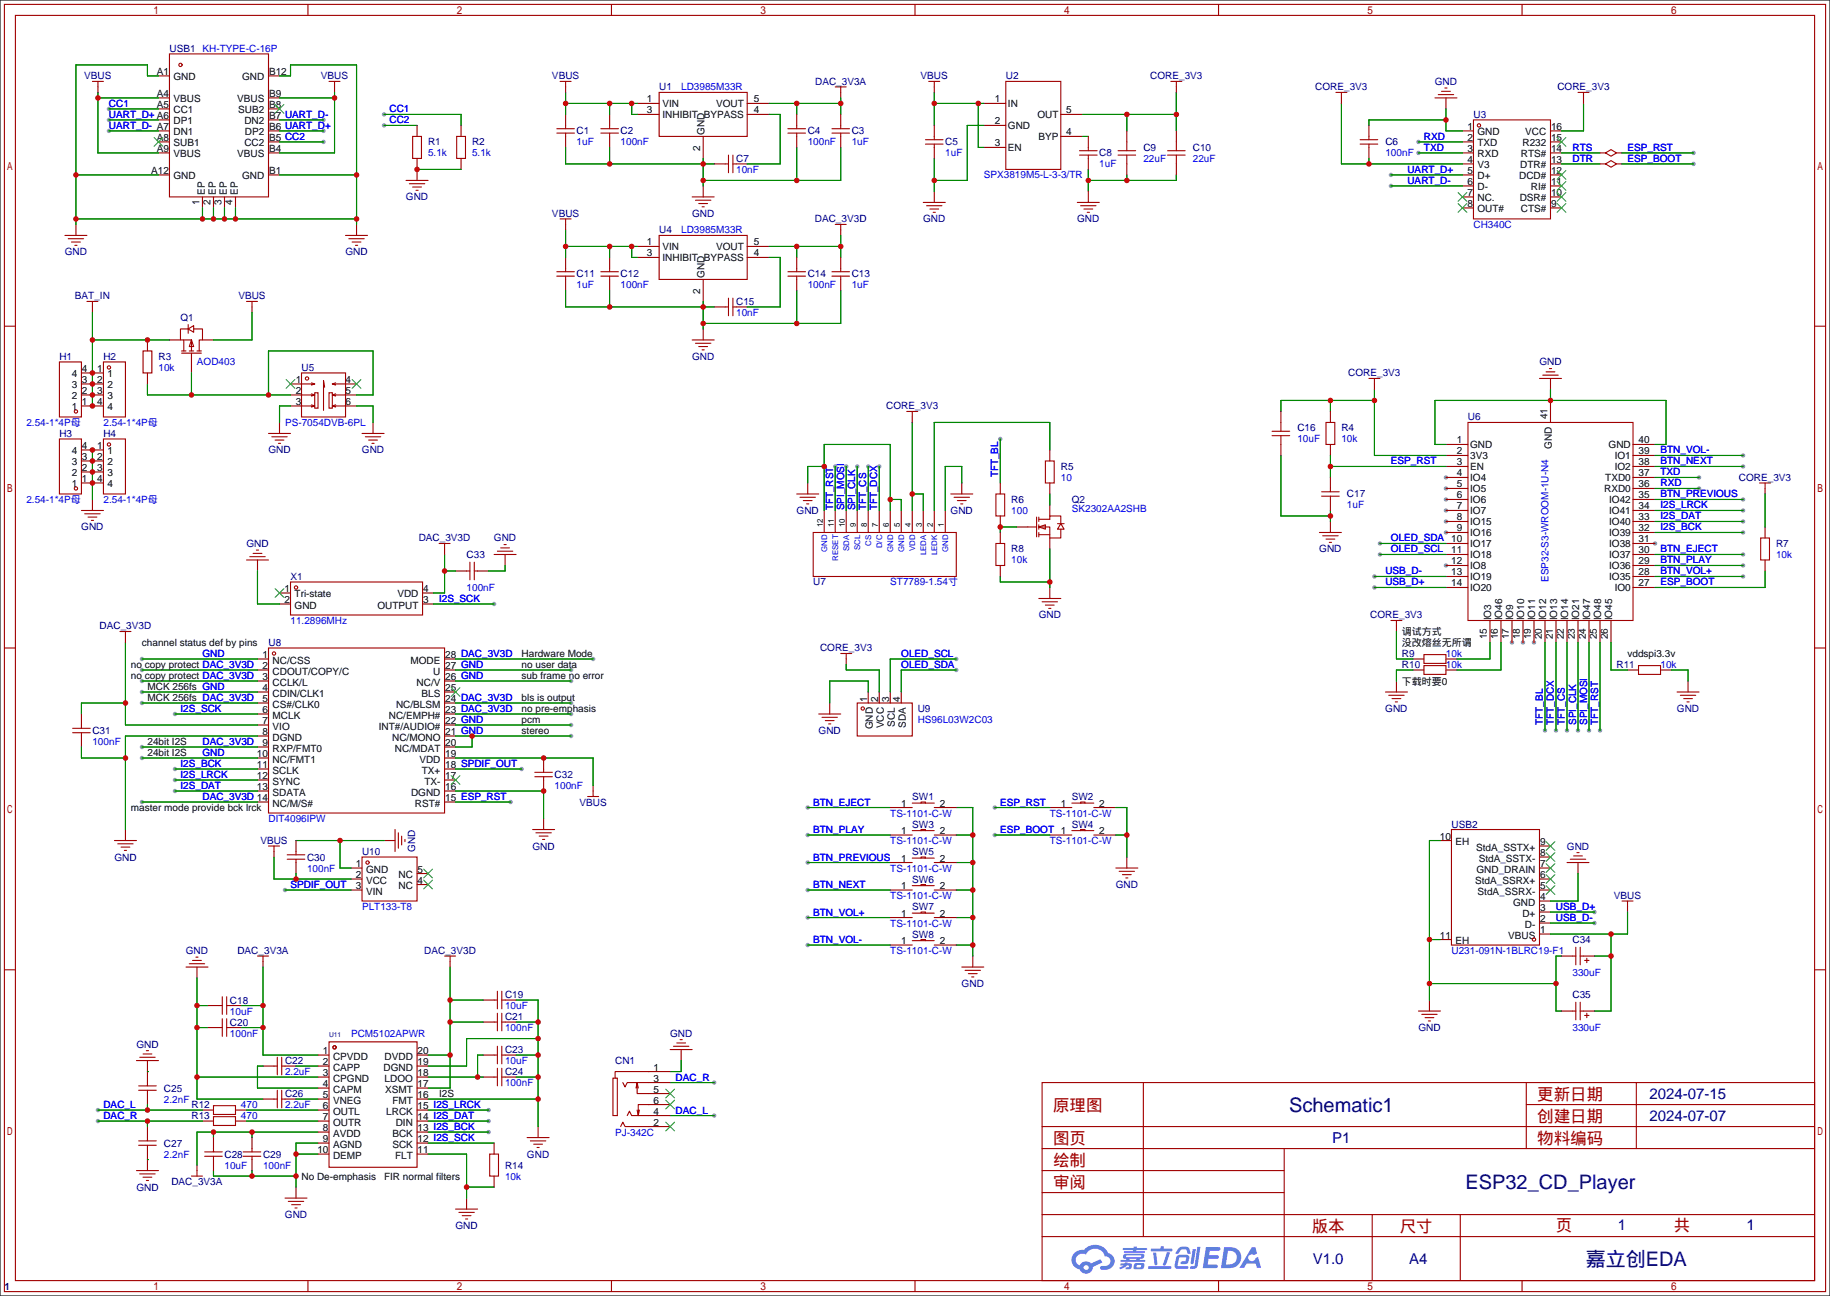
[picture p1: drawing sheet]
<svg xmlns="http://www.w3.org/2000/svg" width="422mm" height="299mm" viewBox="0 0 422 299" stroke-linecap="round" stroke-linejoin="round" font-family="sans-serif">
<defs><g id="words">
<g font-size="4.6" fill="#000080">
<text x="297.6" y="256.6">Schematic1</text>
<text x="338.3" y="274.4">ESP32_CD_Player</text>
<text x="366" y="292.2">嘉立创EDA</text>
</g>
<g font-size="3.8" fill="#a00000">
<text x="243.1" y="256.5">原理图</text>
<text x="354.8" y="254">更新日期</text>
<text x="354.8" y="259.1">创建日期</text>
<text x="243.1" y="269.2">绘制</text>
<text x="243.1" y="264.2">图页</text>
<text x="354.8" y="264.2">物料编码</text>
<text x="243.1" y="274.3">审阅</text>
<text x="302.8" y="284.5">版本</text>
<text x="323.1" y="284.5">尺寸</text>
<text x="359.2" y="284.2">页</text>
<text x="386.3" y="284.2">共</text>
</g>
<g font-size="3.5" fill="#000080">
<text x="380.7" y="253.7">2024-07-15</text>
<text x="307.5" y="263.8">P1</text>
<text x="380.7" y="258.8">2024-07-07</text>
<text x="373.4" y="283.9">1</text>
<text x="403.2" y="283.9">1</text>
<text x="303" y="291.8">V1.0</text>
<text x="325.3" y="291.8">A4</text>
</g>
<g font-size="2.3" fill="#000080">
<text x="39.1" y="12">USB1 KH-TYPE-C-16P</text>
<text x="19.5" y="18.3">VBUS</text>
<text x="74.1" y="18.3">VBUS</text>
<text x="127.4" y="18.3">VBUS</text>
<text x="152.1" y="20.9">U1</text>
<text x="188.2" y="19.6">DAC_3V3A</text>
<text x="212.5" y="18.3">VBUS</text>
<text x="232.2" y="18.3">U2</text>
<text x="265.5" y="18.3">CORE_3V3</text>
<text x="303.6" y="20.9">CORE_3V3</text>
<text x="331.2" y="19.6">GND</text>
<text x="359.5" y="20.9">CORE_3V3</text>
<text x="340.1" y="27.2">U3</text>
<text x="98.8" y="33.6">R1</text>
<text x="109" y="33.6">R2</text>
<text x="133.1" y="31">C1</text>
<text x="143.3" y="31">C2</text>
<text x="186.4" y="31">C4</text>
<text x="196.6" y="31">C3</text>
<text x="218.2" y="33.6">C5</text>
<text x="263.9" y="34.8">C9</text>
<text x="275.3" y="34.8">C10</text>
<text x="319.8" y="33.6">C6</text>
<text x="169.9" y="37.4">C7</text>
<text x="253.7" y="36.1">C8</text>
<text x="93.7" y="46.3">GND</text>
<text x="127.4" y="50.1">VBUS</text>
<text x="152.1" y="53.9">U4</text>
<text x="159.7" y="50.1">GND</text>
<text x="188.1" y="51.4">DAC_3V3D</text>
<text x="213.1" y="51.4">GND</text>
<text x="248.6" y="51.4">GND</text>
<text x="15" y="59">GND</text>
<text x="79.7" y="59">GND</text>
<text x="133.1" y="64.1">C11</text>
<text x="143.3" y="64.1">C12</text>
<text x="186.4" y="64.1">C14</text>
<text x="196.6" y="64.1">C13</text>
<text x="17.3" y="69.1">BAT_IN</text>
<text x="55" y="69.1">VBUS</text>
<text x="169.9" y="70.4">C15</text>
<text x="41.7" y="74.2">Q1</text>
<text x="13.7" y="83.1">H1</text>
<text x="23.9" y="83.1">H2</text>
<text x="36.6" y="83.1">R3</text>
<text x="159.7" y="83.1">GND</text>
<text x="69.6" y="85.6">U5</text>
<text x="311.2" y="86.9">CORE_3V3</text>
<text x="355.3" y="84.4">GND</text>
<text x="204.5" y="94.5">CORE_3V3</text>
<text x="13.7" y="100.9">H3</text>
<text x="23.9" y="100.9">H4</text>
<text x="299.5" y="99.6">C16</text>
<text x="309.6" y="99.6">R4</text>
<text x="338.8" y="97.1">U6</text>
<text x="62" y="104.7">GND</text>
<text x="83.5" y="104.7">GND</text>
<text x="244.9" y="108.5">R5</text>
<text x="401.4" y="111">CORE_3V3</text>
<text x="183.9" y="118.7">GND</text>
<text x="219.4" y="118.7">GND</text>
<text x="233.4" y="116.1">R6</text>
<text x="247.4" y="116.1">Q2</text>
<text x="310.9" y="114.9">C17</text>
<text x="18.8" y="122.5">GND</text>
<text x="96.7" y="125">DAC_3V3D</text>
<text x="114" y="125">GND</text>
<text x="56.9" y="126.3">GND</text>
<text x="107.7" y="128.8">C33</text>
<text x="233.4" y="127.6">R8</text>
<text x="304.5" y="127.6">GND</text>
<text x="410" y="126.3">R7</text>
<text x="67.1" y="133.9">X1</text>
<text x="187.7" y="135.2">U7</text>
<text x="239.8" y="142.8">GND</text>
<text x="316.3" y="142.8">CORE_3V3</text>
<text x="23" y="145.3">DAC_3V3D</text>
<text x="62" y="149.1">U8</text>
<text x="189.3" y="150.4">CORE_3V3</text>
<text x="323.6" y="154.2">R10</text>
<text x="323.6" y="151.7">R9</text>
<text x="373.1" y="154.2">R11</text>
<text x="211.8" y="164.4">U9</text>
<text x="319.8" y="164.4">GND</text>
<text x="387.1" y="164.4">GND</text>
<text x="21.3" y="169.5">C31</text>
<text x="189" y="169.5">GND</text>
<text x="128" y="179.6">C32</text>
<text x="133.8" y="186">VBUS</text>
<text x="210.6" y="184.7">SW1</text>
<text x="247.4" y="184.7">SW2</text>
<text x="210.6" y="191.1">SW3</text>
<text x="247.4" y="191.1">SW4</text>
<text x="335" y="191.1">USB2</text>
<text x="60.1" y="194.9">VBUS</text>
<text x="83.6" y="197.4">U10</text>
<text x="95.8" y="196.6" transform="rotate(-90 95.8 196.6)">GND</text>
<text x="122.9" y="196.1">GND</text>
<text x="210.6" y="197.4">SW5</text>
<text x="361.7" y="196.1">GND</text>
<text x="26.4" y="198.7">GND</text>
<text x="70.9" y="198.7">C30</text>
<text x="210.6" y="203.8">SW6</text>
<text x="257.5" y="205">GND</text>
<text x="372.5" y="207.6">VBUS</text>
<text x="210.6" y="210.1">SW7</text>
<text x="42.9" y="220.3">GND</text>
<text x="54.8" y="220.3">DAC_3V3A</text>
<text x="97.9" y="220.3">DAC_3V3D</text>
<text x="210.6" y="216.5">SW8</text>
<text x="363" y="217.7">C34</text>
<text x="222" y="227.9">GND</text>
<text x="53.1" y="231.7">C18</text>
<text x="116.6" y="230.4">C19</text>
<text x="363" y="230.4">C35</text>
<text x="53.1" y="236.8">C20</text>
<text x="116.6" y="235.5">C21</text>
<text x="154.7" y="239.3">GND</text>
<text x="327.4" y="238">GND</text>
<text x="31.5" y="241.9">GND</text>
<text x="65.8" y="245.7">C22</text>
<text x="116.6" y="243.1">C23</text>
<text x="142" y="245.7">CN1</text>
<text x="116.6" y="248.2">C24</text>
<text x="37.8" y="252">C25</text>
<text x="44.2" y="255.8">R12</text>
<text x="65.8" y="253.3">C26</text>
<text x="44.2" y="258.4">R13</text>
<text x="37.8" y="264.7">C27</text>
<text x="51.8" y="267.3">C28</text>
<text x="60.7" y="267.3">C29</text>
<text x="116.6" y="269.8">R14</text>
<text x="121.6" y="267.3">GND</text>
<text x="31.5" y="274.9">GND</text>
<text x="39.6" y="273.6">DAC_3V3A</text>
<text x="65.8" y="281.2">GND</text>
<text x="105.1" y="283.8">GND</text>
<text x="1" y="297.7">1</text>
</g>
<g font-size="2.3">
<text x="36.2" y="17.3">A1</text>
<text x="62.1" y="17.3">B12</text>
<text x="36.2" y="22.4">A4</text>
<text x="40.1" y="23.6">VBUS</text>
<text x="40.1" y="18.6">GND</text>
<text x="54.7" y="23.6">VBUS</text>
<text x="55.9" y="18.6">GND</text>
<text x="62.1" y="22.4">B9</text>
<text x="149.3" y="23.6">1</text>
<text x="174" y="23.6">5</text>
<text x="229.6" y="23.6">1</text>
<text x="36.2" y="24.9">A5</text>
<text x="40.1" y="28.7">DP1</text>
<text x="40.1" y="26.2">CC1</text>
<text x="55" y="26.2">SUB2</text>
<text x="56.4" y="28.7">DN2</text>
<text x="62.1" y="24.9">B8</text>
<text x="62.1" y="27.5">B7 UART_D-</text>
<text x="62.1" y="30">B6 UART_D+</text>
<text x="149.3" y="26.2">3</text>
<text x="152.9" y="24.7">VIN</text>
<text x="152.9" y="27.2">INHIBIT BYPASS</text>
<text x="165.3" y="24.7">VOUT</text>
<text x="174" y="26.2">4</text>
<text x="229.6" y="28.7">2</text>
<text x="232.7" y="24.7">IN</text>
<text x="232.7" y="29.7">GND</text>
<text x="239.5" y="27.2">OUT</text>
<text x="246.1" y="26.2">5</text>
<text x="338.7" y="30">1</text>
<text x="358" y="30">16</text>
<text x="36.2" y="35.1">A9</text>
<text x="36.2" y="32.5">A8</text>
<text x="40.1" y="33.8">SUB1</text>
<text x="40.1" y="31.3">DN1</text>
<text x="56.4" y="33.8">CC2</text>
<text x="56.5" y="31.3">DP2</text>
<text x="62.1" y="32.5">B5 CC2</text>
<text x="62.1" y="35.1">B4</text>
<text x="161.6" y="34.8" transform="rotate(-90 161.6 34.8)">2</text>
<text x="162.6" y="31.2" transform="rotate(-90 162.6 31.2)">GND</text>
<text x="229.6" y="33.8">3</text>
<text x="232.7" y="34.8">EN</text>
<text x="239.7" y="32.3">BYP</text>
<text x="246.1" y="31.3">4</text>
<text x="338.7" y="32.5">2</text>
<text x="338.7" y="35.1">3</text>
<text x="341" y="31.3">GND</text>
<text x="341" y="33.8">TXD</text>
<text x="351.4" y="33.8">R232</text>
<text x="352.1" y="31.3">VCC</text>
<text x="358" y="35.1">14</text>
<text x="358" y="32.5">15</text>
<text x="34.9" y="40.2">A12</text>
<text x="40.1" y="41.4">GND</text>
<text x="40.1" y="36.3">VBUS</text>
<text x="54.7" y="36.3">VBUS</text>
<text x="55.9" y="41.4">GND</text>
<text x="62.1" y="40.2">B1</text>
<text x="338.7" y="37.6">4</text>
<text x="338.7" y="40.2">5</text>
<text x="341" y="36.3">RXD</text>
<text x="341" y="38.9">V3</text>
<text x="341" y="41.4">D+</text>
<text x="350.7" y="41.4">DCD#</text>
<text x="350.9" y="38.9">DTR#</text>
<text x="351" y="36.3">RTS#</text>
<text x="358" y="40.2">12</text>
<text x="358" y="37.6">13</text>
<text x="46" y="47.4" transform="rotate(-90 46 47.4)">1</text>
<text x="47.3" y="45" transform="rotate(-90 47.3 45)">EP</text>
<text x="48.6" y="47.4" transform="rotate(-90 48.6 47.4)">2</text>
<text x="49.8" y="45" transform="rotate(-90 49.8 45)">EP</text>
<text x="51.1" y="47.4" transform="rotate(-90 51.1 47.4)">3</text>
<text x="52.4" y="45" transform="rotate(-90 52.4 45)">EP</text>
<text x="53.6" y="47.4" transform="rotate(-90 53.6 47.4)">4</text>
<text x="54.9" y="45" transform="rotate(-90 54.9 45)">EP</text>
<text x="338.7" y="42.7">6</text>
<text x="338.7" y="45.2">7</text>
<text x="338.7" y="47.8">8</text>
<text x="341" y="44">D-</text>
<text x="341" y="46.5">NC.</text>
<text x="350.8" y="46.5">DSR#</text>
<text x="353.4" y="44">RI#</text>
<text x="358" y="47.8">9</text>
<text x="358" y="45.2">10</text>
<text x="358" y="42.7">11</text>
<text x="341" y="49">OUT#</text>
<text x="351" y="49">CTS#</text>
<text x="149.3" y="56.7">1</text>
<text x="149.3" y="59.2">3</text>
<text x="152.9" y="57.7">VIN</text>
<text x="165.3" y="57.7">VOUT</text>
<text x="174" y="59.2">4</text>
<text x="174" y="56.7">5</text>
<text x="152.9" y="60.2">INHIBIT BYPASS</text>
<text x="162.6" y="64.2" transform="rotate(-90 162.6 64.2)">GND</text>
<text x="161.6" y="67.8" transform="rotate(-90 161.6 67.8)">2</text>
<text x="16.6" y="89.7">3</text>
<text x="16.6" y="87.1">4</text>
<text x="18.9" y="88.4">3</text>
<text x="18.9" y="85.9">4</text>
<text x="22.5" y="85.9">1</text>
<text x="22.5" y="88.4">2</text>
<text x="24.8" y="87.1">1</text>
<text x="24.8" y="89.7">2</text>
<text x="68.3" y="88.4">1</text>
<text x="79.8" y="88.4">4</text>
<text x="16.6" y="94.8">1</text>
<text x="16.6" y="92.2">2</text>
<text x="18.9" y="93.5">1</text>
<text x="18.9" y="91">2</text>
<text x="22.5" y="91">3</text>
<text x="22.5" y="93.5">4</text>
<text x="24.8" y="92.2">3</text>
<text x="24.8" y="94.8">4</text>
<text x="68.3" y="93.5">3</text>
<text x="68.3" y="91">2</text>
<text x="79.8" y="93.5">6</text>
<text x="79.8" y="91">5</text>
<text x="357.2" y="96.8" transform="rotate(-90 357.2 96.8)">41</text>
<text x="16.6" y="107.5">3</text>
<text x="16.6" y="104.9">4</text>
<text x="18.9" y="106.2">3</text>
<text x="18.9" y="103.7">4</text>
<text x="22.5" y="103.7">1</text>
<text x="22.5" y="106.2">2</text>
<text x="24.8" y="104.9">1</text>
<text x="24.8" y="107.5">2</text>
<text x="336.3" y="107.5">3</text>
<text x="336.3" y="104.9">2</text>
<text x="336.3" y="102.4">1</text>
<text x="339.3" y="105.9">3V3</text>
<text x="339.3" y="103.4">GND</text>
<text x="358.2" y="103.7" transform="rotate(-90 358.2 103.7)">GND</text>
<text x="371.3" y="103.4">GND</text>
<text x="372.7" y="105.9">IO1</text>
<text x="378.2" y="107.5">38</text>
<text x="378.2" y="104.9">39</text>
<text x="378.2" y="102.4">40</text>
<text x="16.6" y="112.5">1</text>
<text x="16.6" y="110">2</text>
<text x="18.9" y="111.3">1</text>
<text x="18.9" y="108.7">2</text>
<text x="22.5" y="108.7">3</text>
<text x="22.5" y="111.3">4</text>
<text x="24.8" y="110">3</text>
<text x="24.8" y="112.5">4</text>
<text x="336.3" y="112.5">5</text>
<text x="336.3" y="110">4</text>
<text x="339.3" y="113.6">IO5</text>
<text x="339.3" y="111">IO4</text>
<text x="339.3" y="108.5">EN</text>
<text x="370.3" y="113.6">RXD0</text>
<text x="370.5" y="111">TXD0</text>
<text x="372.7" y="108.5">IO2</text>
<text x="378.2" y="112.5">36</text>
<text x="378.2" y="110">37</text>
<text x="336.3" y="117.6">7</text>
<text x="336.3" y="115.1">6</text>
<text x="339.3" y="118.6">IO7</text>
<text x="339.3" y="116.1">IO6</text>
<text x="371.4" y="118.6">IO41</text>
<text x="371.4" y="116.1">IO42</text>
<text x="378.2" y="117.6">34</text>
<text x="378.2" y="115.1">35</text>
<text x="335" y="125.2">10</text>
<text x="336.3" y="122.7">9</text>
<text x="336.3" y="120.2">8</text>
<text x="339.3" y="123.7">IO16</text>
<text x="339.3" y="121.2">IO15</text>
<text x="371.4" y="123.7">IO39</text>
<text x="371.4" y="121.2">IO40</text>
<text x="378.2" y="125.2">31</text>
<text x="378.2" y="122.7">32</text>
<text x="378.2" y="120.2">33</text>
<text x="335" y="130.3">12</text>
<text x="335" y="127.8">11</text>
<text x="339.3" y="131.3">IO8</text>
<text x="339.3" y="128.8">IO18</text>
<text x="339.3" y="126.3">IO17</text>
<text x="371.4" y="131.3">IO36</text>
<text x="371.4" y="128.8">IO37</text>
<text x="371.4" y="126.3">IO38</text>
<text x="378.2" y="130.3">29</text>
<text x="378.2" y="127.8">30</text>
<text x="65.6" y="136.7">1</text>
<text x="68" y="137.9">Tri-state</text>
<text x="91.7" y="137.9">VDD</text>
<text x="97.7" y="136.7">4</text>
<text x="335" y="135.4">14</text>
<text x="335" y="132.9">13</text>
<text x="339.3" y="136.4">IO20</text>
<text x="339.3" y="133.9">IO19</text>
<text x="371.4" y="133.9">IO35</text>
<text x="372.7" y="136.4">IO0</text>
<text x="378.2" y="135.4">27</text>
<text x="378.2" y="132.9">28</text>
<text x="65.6" y="139.2">2</text>
<text x="68" y="140.5">GND</text>
<text x="87.1" y="140.5">OUTPUT</text>
<text x="97.7" y="139.2">3</text>
<text x="344.2" y="143.2" transform="rotate(-90 344.2 143.2)">IO3</text>
<text x="346.8" y="143.2" transform="rotate(-90 346.8 143.2)">IO46</text>
<text x="349.3" y="143.2" transform="rotate(-90 349.3 143.2)">IO9</text>
<text x="351.8" y="143.2" transform="rotate(-90 351.8 143.2)">IO10</text>
<text x="354.4" y="143.2" transform="rotate(-90 354.4 143.2)">IO11</text>
<text x="356.9" y="143.2" transform="rotate(-90 356.9 143.2)">IO12</text>
<text x="359.5" y="143.2" transform="rotate(-90 359.5 143.2)">IO13</text>
<text x="362" y="143.2" transform="rotate(-90 362 143.2)">IO14</text>
<text x="364.5" y="143.2" transform="rotate(-90 364.5 143.2)">IO21</text>
<text x="367.1" y="143.2" transform="rotate(-90 367.1 143.2)">IO47</text>
<text x="369.6" y="143.2" transform="rotate(-90 369.6 143.2)">IO48</text>
<text x="372.2" y="143.2" transform="rotate(-90 372.2 143.2)">IO45</text>
<text x="32.8" y="149.1">channel status def by pins</text>
<text x="323.6" y="149.1">没改熔丝无所谓</text>
<text x="323.6" y="146.6">调试方式</text>
<text x="343.2" y="147.6" transform="rotate(-90 343.2 147.6)">15</text>
<text x="345.7" y="147.6" transform="rotate(-90 345.7 147.6)">16</text>
<text x="348.3" y="147.6" transform="rotate(-90 348.3 147.6)">17</text>
<text x="350.8" y="147.6" transform="rotate(-90 350.8 147.6)">18</text>
<text x="353.4" y="147.6" transform="rotate(-90 353.4 147.6)">19</text>
<text x="355.9" y="147.6" transform="rotate(-90 355.9 147.6)">20</text>
<text x="358.4" y="147.6" transform="rotate(-90 358.4 147.6)">21</text>
<text x="361" y="147.6" transform="rotate(-90 361 147.6)">22</text>
<text x="363.5" y="147.6" transform="rotate(-90 363.5 147.6)">23</text>
<text x="366.1" y="147.6" transform="rotate(-90 366.1 147.6)">24</text>
<text x="368.6" y="147.6" transform="rotate(-90 368.6 147.6)">25</text>
<text x="371.1" y="147.6" transform="rotate(-90 371.1 147.6)">26</text>
<text x="30.2" y="154.2">no copy protect DAC_3V3D</text>
<text x="60.6" y="151.9">1</text>
<text x="60.6" y="154.5">2</text>
<text x="62.9" y="153.2">NC/CSS</text>
<text x="62.9" y="155.7">CDOUT/COPY/C</text>
<text x="94.7" y="153.2">MODE</text>
<text x="100" y="155.7">U</text>
<text x="102.7" y="154.5">27 GND</text>
<text x="102.7" y="151.9">28 DAC_3V3D</text>
<text x="120.4" y="151.7">Hardware Mode</text>
<text x="120.4" y="154.2">no user data</text>
<text x="375.7" y="151.7">vddspi3.3v</text>
<text x="30.2" y="156.8">no copy protect DAC_3V3D</text>
<text x="34" y="159.3">MCK 256fs GND</text>
<text x="34" y="161.8">MCK 256fs DAC_3V3D</text>
<text x="60.6" y="157">3</text>
<text x="60.6" y="159.5">4</text>
<text x="62.9" y="158.3">CCLK/L</text>
<text x="62.9" y="160.8">CDIN/CLK1</text>
<text x="96.2" y="158.3">NC/V</text>
<text x="97.3" y="160.8">BLS</text>
<text x="102.7" y="159.5">25</text>
<text x="102.7" y="157">26 GND</text>
<text x="120.4" y="156.8">sub frame no error</text>
<text x="120.4" y="161.8">bls is output</text>
<text x="323.6" y="158">下载时要0</text>
<text x="60.6" y="162.1">5</text>
<text x="60.6" y="164.6">6</text>
<text x="60.6" y="167.2">7</text>
<text x="62.9" y="163.3">CS#/CLK0</text>
<text x="62.9" y="165.9">MCLK</text>
<text x="89.7" y="165.9">NC/EMPH#</text>
<text x="91.4" y="163.3">NC/BLSM</text>
<text x="102.7" y="167.2">22 GND</text>
<text x="102.7" y="164.6">23 DAC_3V3D</text>
<text x="102.7" y="162.1">24 DAC_3V3D</text>
<text x="120.4" y="166.9">pcm</text>
<text x="120.4" y="164.4">no pre-emphasis</text>
<text x="200.2" y="162.2" transform="rotate(-90 200.2 162.2)">1</text>
<text x="202.7" y="162.2" transform="rotate(-90 202.7 162.2)">2</text>
<text x="205.3" y="162.2" transform="rotate(-90 205.3 162.2)">3</text>
<text x="206.5" y="167.7" transform="rotate(-90 206.5 167.7)">SCL</text>
<text x="207.8" y="162.2" transform="rotate(-90 207.8 162.2)">4</text>
<text x="209.1" y="168" transform="rotate(-90 209.1 168)">SDA</text>
<text x="34" y="172">24bit I2S</text>
<text x="60.6" y="169.7">8</text>
<text x="60.6" y="172.2">9</text>
<text x="62.9" y="168.4">VIO</text>
<text x="62.9" y="171">DGND</text>
<text x="62.9" y="173.5">RXP/FMT0</text>
<text x="87.4" y="168.4">INT#/AUDIO#</text>
<text x="90.5" y="171">NC/MONO</text>
<text x="91.2" y="173.5">NC/MDAT</text>
<text x="102.7" y="172.2">20</text>
<text x="102.7" y="169.7">21 GND</text>
<text x="120.4" y="169.5">stereo</text>
<text x="201.4" y="168.4" transform="rotate(-90 201.4 168.4)">GND</text>
<text x="204" y="168.1" transform="rotate(-90 204 168.1)">VCC</text>
<text x="34" y="174.5">24bit I2S</text>
<text x="59.3" y="174.8">10</text>
<text x="59.3" y="177.3">11</text>
<text x="59.3" y="179.9">12</text>
<text x="62.9" y="176">NC/FMT1</text>
<text x="62.9" y="178.6">SCLK</text>
<text x="96.8" y="176">VDD</text>
<text x="97.4" y="178.6">TX+</text>
<text x="102.7" y="179.9">17</text>
<text x="102.7" y="177.3">18 SPDIF_OUT</text>
<text x="102.7" y="174.8">19</text>
<text x="59.3" y="182.4">13</text>
<text x="62.9" y="181.1">SYNC</text>
<text x="62.9" y="183.7">SDATA</text>
<text x="94.9" y="183.7">DGND</text>
<text x="98" y="181.1">TX-</text>
<text x="102.7" y="184.9">15 ESP_RST</text>
<text x="102.7" y="182.4">16</text>
<text x="30.2" y="187.2">master mode provide bck lrck</text>
<text x="62.9" y="186.2">NC/M/S#</text>
<text x="95.8" y="186.2">RST#</text>
<text x="208" y="186.2">1</text>
<text x="216.9" y="186.2">2</text>
<text x="244.8" y="186.2">1</text>
<text x="253.7" y="186.2">2</text>
<text x="208" y="192.6">1</text>
<text x="216.9" y="192.6">2</text>
<text x="253.7" y="192.6">2</text>
<text x="332.3" y="193.8">10</text>
<text x="336" y="195.1">EH</text>
<text x="340.7" y="196.4">StdA_SSTX+</text>
<text x="355.5" y="195.1">9</text>
<text x="355.5" y="197.6">8</text>
<text x="82.2" y="200.2">1</text>
<text x="82.2" y="202.7">2</text>
<text x="84.5" y="201.4">GND</text>
<text x="84.5" y="204">VCC</text>
<text x="92" y="202.7">NC</text>
<text x="96.4" y="204">4</text>
<text x="96.4" y="201.4">5</text>
<text x="208" y="198.9">1</text>
<text x="216.9" y="198.9">2</text>
<text x="340.5" y="204">StdA_SSRX+</text>
<text x="340.8" y="201.4">GND_DRAIN</text>
<text x="341.3" y="198.9">StdA_SSTX-</text>
<text x="355.5" y="200.2">7</text>
<text x="355.5" y="202.7">6</text>
<text x="82.2" y="205.3">3</text>
<text x="84.5" y="206.5">VIN</text>
<text x="92" y="205.3">NC</text>
<text x="208" y="205.3">1</text>
<text x="216.9" y="205.3">2</text>
<text x="341.1" y="206.5">StdA_SSRX-</text>
<text x="349.3" y="209.1">GND</text>
<text x="355.5" y="205.3">5</text>
<text x="355.5" y="207.8">4</text>
<text x="208" y="211.6">1</text>
<text x="216.9" y="211.6">2</text>
<text x="351.4" y="211.6">D+</text>
<text x="352" y="214.1">D-</text>
<text x="355.5" y="210.3">3</text>
<text x="355.5" y="212.9">2</text>
<text x="355.5" y="215.4">1</text>
<text x="208" y="218">1</text>
<text x="216.9" y="218">2</text>
<text x="332.3" y="216.7">11</text>
<text x="336" y="218">EH</text>
<text x="348.1" y="216.7">VBUS</text>
<text x="74.5" y="243.4">1</text>
<text x="74.5" y="245.9">2</text>
<text x="76.9" y="244.6">CPVDD</text>
<text x="88.8" y="244.6">DVDD</text>
<text x="96.4" y="245.9">19</text>
<text x="96.4" y="243.4">20</text>
<text x="74.5" y="248.4">3</text>
<text x="74.5" y="251">4</text>
<text x="76.9" y="247.2">CAPP</text>
<text x="76.9" y="249.7">CPGND</text>
<text x="88.5" y="247.2">DGND</text>
<text x="88.8" y="249.7">LDOO</text>
<text x="96.4" y="251">17</text>
<text x="96.4" y="248.4">18</text>
<text x="150.9" y="247.2">1</text>
<text x="150.9" y="249.7">3</text>
<text x="74.5" y="253.5">5</text>
<text x="74.5" y="256.1">6</text>
<text x="76.9" y="252.2">CAPM</text>
<text x="76.9" y="254.8">VNEG</text>
<text x="76.9" y="257.3">OUTL</text>
<text x="88.9" y="252.2">XSMT</text>
<text x="89.2" y="257.3">LRCK</text>
<text x="90.6" y="254.8">FMT</text>
<text x="96.4" y="256.1">15 I2S_LRCK</text>
<text x="96.4" y="253.5">16</text>
<text x="101.3" y="253.3">I2S</text>
<text x="150.9" y="254.8">6</text>
<text x="150.9" y="257.3">4</text>
<text x="150.9" y="252.2">5</text>
<text x="74.5" y="258.6">7</text>
<text x="74.5" y="261.1">8</text>
<text x="74.5" y="263.7">9</text>
<text x="76.9" y="259.9">OUTR</text>
<text x="76.9" y="262.4">AVDD</text>
<text x="90.6" y="262.4">BCK</text>
<text x="91.3" y="259.9">DIN</text>
<text x="96.4" y="263.7">12 I2S_SCK</text>
<text x="96.4" y="261.1">13 I2S_BCK</text>
<text x="96.4" y="258.6">14 I2S_DAT</text>
<text x="150.9" y="259.9">2</text>
<text x="73.3" y="266.2">10</text>
<text x="76.9" y="264.9">AGND</text>
<text x="76.9" y="267.5">DEMP</text>
<text x="90.6" y="264.9">SCK</text>
<text x="91.2" y="267.5">FLT</text>
<text x="96.4" y="266.2">11</text>
<text x="69.6" y="272.3">No De-emphasis</text>
<text x="88.6" y="272.3">FIR normal filters</text>
</g>
<g font-size="2.3" fill="#00f">
<text x="157.2" y="20.9">LD3985M33R</text>
<text x="25.1" y="24.7">CC1</text>
<text x="25.1" y="27.2">UART_D+ A6</text>
<text x="25.1" y="29.8">UART_D- A7</text>
<text x="89.9" y="26">CC1</text>
<text x="89.9" y="28.5">CC2</text>
<text x="133.1" y="33.6">1uF</text>
<text x="143.3" y="33.6">100nF</text>
<text x="186.4" y="33.6">100nF</text>
<text x="196.6" y="33.6">1uF</text>
<text x="328.7" y="32.3">RXD</text>
<text x="328.7" y="34.8">TXD</text>
<text x="363" y="34.8">RTS</text>
<text x="375.7" y="34.8">ESP_RST</text>
<text x="98.8" y="36.1">5.1k</text>
<text x="109" y="36.1">5.1k</text>
<text x="169.9" y="39.9">10nF</text>
<text x="218.2" y="36.1">1uF</text>
<text x="227.1" y="41.2">SPX3819M5-L-3-3/TR</text>
<text x="253.7" y="38.7">1uF</text>
<text x="263.9" y="37.4">22uF</text>
<text x="275.3" y="37.4">22uF</text>
<text x="319.8" y="36.1">100nF</text>
<text x="324.9" y="39.9">UART_D+</text>
<text x="363" y="37.4">DTR</text>
<text x="375.7" y="37.4">ESP_BOOT</text>
<text x="324.9" y="42.5">UART_D-</text>
<text x="157.2" y="53.9">LD3985M33R</text>
<text x="340.1" y="52.6">CH340C</text>
<text x="133.1" y="66.6">1uF</text>
<text x="143.3" y="66.6">100nF</text>
<text x="186.4" y="66.6">100nF</text>
<text x="196.6" y="66.6">1uF</text>
<text x="169.9" y="72.9">10nF</text>
<text x="36.6" y="85.6">10k</text>
<text x="45.5" y="84.4">AOD403</text>
<text x="6.1" y="98.3">2.54-1*4P母</text>
<text x="23.9" y="98.3">2.54-1*4P母</text>
<text x="65.8" y="98.3">PS-7054DVB-6PL</text>
<text x="299.5" y="102.2">10uF</text>
<text x="309.6" y="102.2">10k</text>
<text x="321.1" y="107.2">ESP_RST</text>
<text x="383.3" y="107.2">BTN_NEXT</text>
<text x="383.3" y="104.7">BTN_VOL-</text>
<text x="230.4" y="110.2" transform="rotate(-90 230.4 110.2)">TFT_BL</text>
<text x="244.9" y="111">10</text>
<text x="383.3" y="112.3">RXD</text>
<text x="383.3" y="109.8">TXD</text>
<text x="6.1" y="116.1">2.54-1*4P母</text>
<text x="23.9" y="116.1">2.54-1*4P母</text>
<text x="192.3" y="117.9" transform="rotate(-90 192.3 117.9)">TFT_RST</text>
<text x="194.9" y="117.9" transform="rotate(-90 194.9 117.9)">SPI_MOSI</text>
<text x="197.4" y="117.9" transform="rotate(-90 197.4 117.9)">SPI_CLK</text>
<text x="199.9" y="117.9" transform="rotate(-90 199.9 117.9)">TFT_CS</text>
<text x="202.5" y="117.9" transform="rotate(-90 202.5 117.9)">TFT_DCX</text>
<text x="233.4" y="118.7">100</text>
<text x="247.4" y="118.2">SK2302AA2SHB</text>
<text x="310.9" y="117.4">1uF</text>
<text x="383.3" y="114.9">BTN_PREVIOUS</text>
<text x="383.3" y="119.9">I2S_DAT</text>
<text x="383.3" y="117.4">I2S_LRCK</text>
<text x="321.1" y="125">OLED_SDA</text>
<text x="383.3" y="122.5">I2S_BCK</text>
<text x="233.4" y="130.1">10k</text>
<text x="321.1" y="127.6">OLED_SCL</text>
<text x="383.3" y="127.6">BTN_EJECT</text>
<text x="383.3" y="130.1">BTN_PLAY</text>
<text x="410" y="128.8">10k</text>
<text x="107.7" y="136.4">100nF</text>
<text x="205.5" y="135.2">ST7789-1.54寸</text>
<text x="319.8" y="132.6">USB_D-</text>
<text x="319.8" y="135.2">USB_D+</text>
<text x="357.4" y="134.4" transform="rotate(-90 357.4 134.4)">ESP32-S3-WROOM-1U-N4</text>
<text x="383.3" y="135.2">ESP_BOOT</text>
<text x="383.3" y="132.6">BTN_VOL+</text>
<text x="101.3" y="139">I2S_SCK</text>
<text x="67.1" y="144.1">11.2896MHz</text>
<text x="46.7" y="151.7">GND</text>
<text x="208" y="151.7">OLED_SCL</text>
<text x="208" y="154.2">OLED_SDA</text>
<text x="333.8" y="154.2">10k</text>
<text x="333.8" y="151.7">10k</text>
<text x="383.3" y="154.2">10k</text>
<text x="41.7" y="164.4">I2S_SCK</text>
<text x="211.8" y="166.9">HS96L03W2C03</text>
<text x="356.2" y="167.4" transform="rotate(-90 356.2 167.4)">TFT_BL</text>
<text x="358.7" y="167.4" transform="rotate(-90 358.7 167.4)">TFT_DCX</text>
<text x="361.2" y="167.4" transform="rotate(-90 361.2 167.4)">TFT_CS</text>
<text x="363.8" y="167.4" transform="rotate(-90 363.8 167.4)">SPI_CLK</text>
<text x="366.3" y="167.4" transform="rotate(-90 366.3 167.4)">SPI_MOSI</text>
<text x="368.9" y="167.4" transform="rotate(-90 368.9 167.4)">TFT_RST</text>
<text x="21.3" y="172">100nF</text>
<text x="46.7" y="172">DAC_3V3D</text>
<text x="41.7" y="177.1">I2S_BCK</text>
<text x="41.7" y="179.6">I2S_LRCK</text>
<text x="46.7" y="174.5">GND</text>
<text x="41.7" y="182.2">I2S_DAT</text>
<text x="46.7" y="184.7">DAC_3V3D 14</text>
<text x="128" y="182.2">100nF</text>
<text x="187.7" y="186">BTN_EJECT</text>
<text x="230.9" y="186">ESP_RST</text>
<text x="62" y="189.8">DIT4096IPW</text>
<text x="205.5" y="188.5">TS-1101-C-W</text>
<text x="242.3" y="188.5">TS-1101-C-W</text>
<text x="187.7" y="192.3">BTN_PLAY</text>
<text x="205.5" y="194.9">TS-1101-C-W</text>
<text x="230.9" y="192.3">ESP_BOOT 1</text>
<text x="242.3" y="194.9">TS-1101-C-W</text>
<text x="70.9" y="201.2">100nF</text>
<text x="187.7" y="198.7">BTN_PREVIOUS</text>
<text x="205.5" y="201.2">TS-1101-C-W</text>
<text x="67.1" y="205">SPDIF_OUT</text>
<text x="187.7" y="205">BTN_NEXT</text>
<text x="205.5" y="207.6">TS-1101-C-W</text>
<text x="83.6" y="210.1">PLT133-T8</text>
<text x="187.7" y="211.4">BTN_VOL+</text>
<text x="205.5" y="213.9">TS-1101-C-W</text>
<text x="359.2" y="212.6">USB_D-</text>
<text x="359.2" y="210.1">USB_D+</text>
<text x="187.7" y="217.7">BTN_VOL-</text>
<text x="205.5" y="220.3">TS-1101-C-W</text>
<text x="335" y="220.3">U231-091N-1BLRC19-F1</text>
<text x="363" y="225.3">330uF</text>
<text x="116.6" y="233">10uF</text>
<text x="53.1" y="234.2">10uF</text>
<text x="53.1" y="239.3">100nF</text>
<text x="81" y="239.3">PCM5102APWR</text>
<text x="116.6" y="238">100nF</text>
<text x="363" y="238">330uF</text>
<text x="116.6" y="245.7">10uF</text>
<text x="65.8" y="248.2">2.2uF</text>
<text x="116.6" y="250.7">100nF</text>
<text x="156" y="249.5">DAC_R</text>
<text x="23.9" y="255.8">DAC_L</text>
<text x="37.8" y="254.6">2.2nF</text>
<text x="55.6" y="255.8">470</text>
<text x="65.8" y="255.8">2.2uF</text>
<text x="156" y="257.1">DAC_L</text>
<text x="23.9" y="258.4">DAC_R</text>
<text x="55.6" y="258.4">470</text>
<text x="142" y="262.2">PJ-342C</text>
<text x="37.8" y="267.3">2.2nF</text>
<text x="51.8" y="269.8">10uF</text>
<text x="60.7" y="269.8">100nF</text>
<text x="116.6" y="272.3">10k</text>
</g>
<g font-size="1.8">
<text x="189.9" y="121.7" transform="rotate(-90 189.9 121.7)">12</text>
<text x="192.5" y="121.7" transform="rotate(-90 192.5 121.7)">11</text>
<text x="195" y="121.7" transform="rotate(-90 195 121.7)">10</text>
<text x="197.6" y="121.7" transform="rotate(-90 197.6 121.7)">9</text>
<text x="200.1" y="121.7" transform="rotate(-90 200.1 121.7)">8</text>
<text x="202.6" y="121.7" transform="rotate(-90 202.6 121.7)">7</text>
<text x="205.2" y="121.7" transform="rotate(-90 205.2 121.7)">6</text>
<text x="207.7" y="121.7" transform="rotate(-90 207.7 121.7)">5</text>
<text x="210.3" y="121.7" transform="rotate(-90 210.3 121.7)">4</text>
<text x="212.8" y="121.7" transform="rotate(-90 212.8 121.7)">3</text>
<text x="215.3" y="121.7" transform="rotate(-90 215.3 121.7)">2</text>
<text x="217.9" y="121.7" transform="rotate(-90 217.9 121.7)">1</text>
</g>
<g font-size="1.8" fill="#00f">
<text x="201.1" y="126" transform="rotate(-90 201.1 126)">CS</text>
<text x="191" y="127.5" transform="rotate(-90 191 127.5)">GND</text>
<text x="193.5" y="129.5" transform="rotate(-90 193.5 129.5)">RESET</text>
<text x="196" y="127.2" transform="rotate(-90 196 127.2)">SDA</text>
<text x="198.6" y="127" transform="rotate(-90 198.6 127)">SCL</text>
<text x="203.7" y="126.6" transform="rotate(-90 203.7 126.6)">D/C</text>
<text x="206.2" y="127.5" transform="rotate(-90 206.2 127.5)">GND</text>
<text x="208.7" y="127.5" transform="rotate(-90 208.7 127.5)">GND</text>
<text x="211.3" y="127.3" transform="rotate(-90 211.3 127.3)">VDD</text>
<text x="213.8" y="128.2" transform="rotate(-90 213.8 128.2)">LEDA</text>
<text x="216.4" y="128.2" transform="rotate(-90 216.4 128.2)">LEDK</text>
<text x="218.9" y="127.5" transform="rotate(-90 218.9 127.5)">GND</text>
</g>
<text font-size="1.6" fill="#000080" x="75.9" y="239.5">U11</text>
</g></defs>
<path d="M0 0h422.4v299.2h-422.4z" fill="#fff" stroke="#000" stroke-width=".25"/>
<g fill="#999">
<circle cx="333.8" cy="130.6" r=".51"/>
<circle cx="333.8" cy="122.9" r=".51"/>
<circle cx="333.8" cy="120.4" r=".51"/>
<circle cx="333.8" cy="117.9" r=".51"/>
<circle cx="333.8" cy="115.3" r=".51"/>
<circle cx="333.8" cy="112.8" r=".51"/>
<circle cx="333.8" cy="110.2" r=".51"/>
<circle cx="354.1" cy="148.3" r=".51"/>
<circle cx="351.5" cy="148.3" r=".51"/>
<circle cx="349" cy="148.3" r=".51"/>
<circle cx="382" cy="125.5" r=".51"/>
<circle cx="25.1" cy="25.1" r=".51"/>
<circle cx="25.1" cy="27.7" r=".51"/>
<circle cx="25.1" cy="30.2" r=".51"/>
<circle cx="74.7" cy="27.7" r=".51"/>
<circle cx="74.7" cy="30.2" r=".51"/>
<circle cx="74.7" cy="32.8" r=".51"/>
<circle cx="88.6" cy="26.4" r=".51"/>
<circle cx="88.6" cy="29" r=".51"/>
<circle cx="321.1" cy="40.4" r=".51"/>
<circle cx="321.1" cy="42.9" r=".51"/>
<circle cx="327.4" cy="32.8" r=".51"/>
<circle cx="327.4" cy="35.3" r=".51"/>
<circle cx="112.8" cy="261.4" r=".51"/>
<circle cx="112.8" cy="258.8" r=".51"/>
<circle cx="112.8" cy="256.3" r=".51"/>
<circle cx="22.6" cy="256.3" r=".51"/>
<circle cx="22.6" cy="258.8" r=".51"/>
<circle cx="368" cy="213.1" r=".51"/>
<circle cx="368" cy="210.6" r=".51"/>
<circle cx="164.8" cy="257.6" r=".51"/>
<circle cx="164.8" cy="249.9" r=".51"/>
<circle cx="317.2" cy="133.1" r=".51"/>
<circle cx="317.2" cy="135.6" r=".51"/>
<circle cx="202.9" cy="107.7" r=".51"/>
<circle cx="200.4" cy="107.7" r=".51"/>
<circle cx="197.9" cy="107.7" r=".51"/>
<circle cx="195.3" cy="107.7" r=".51"/>
<circle cx="192.8" cy="107.7" r=".51"/>
<circle cx="230.9" cy="101.3" r=".51"/>
<circle cx="390.9" cy="35.3" r=".51"/>
<circle cx="390.9" cy="37.8" r=".51"/>
<circle cx="229.6" cy="186.4" r=".51"/>
<circle cx="229.6" cy="192.8" r=".51"/>
<circle cx="359.2" cy="168.7" r=".51"/>
<circle cx="361.7" cy="168.7" r=".51"/>
<circle cx="364.2" cy="168.7" r=".51"/>
<circle cx="366.8" cy="168.7" r=".51"/>
<circle cx="369.3" cy="168.7" r=".51"/>
<circle cx="356.6" cy="168.7" r=".51"/>
<circle cx="186.4" cy="186.4" r=".51"/>
<circle cx="186.4" cy="192.8" r=".51"/>
<circle cx="186.4" cy="199.1" r=".51"/>
<circle cx="186.4" cy="205.5" r=".51"/>
<circle cx="186.4" cy="211.8" r=".51"/>
<circle cx="186.4" cy="218.2" r=".51"/>
<circle cx="402.3" cy="128" r=".51"/>
<circle cx="402.3" cy="130.6" r=".51"/>
<circle cx="402.3" cy="115.3" r=".51"/>
<circle cx="402.3" cy="107.7" r=".51"/>
<circle cx="402.3" cy="133.1" r=".51"/>
<circle cx="402.3" cy="105.2" r=".51"/>
<circle cx="392.2" cy="112.8" r=".51"/>
<circle cx="392.2" cy="110.2" r=".51"/>
<circle cx="65.8" cy="205.5" r=".51"/>
<circle cx="136.9" cy="152.1" r=".51"/>
<circle cx="120.4" cy="177.5" r=".51"/>
<circle cx="40.4" cy="164.8" r=".51"/>
<circle cx="40.4" cy="177.5" r=".51"/>
<circle cx="40.4" cy="182.6" r=".51"/>
<circle cx="40.4" cy="180.1" r=".51"/>
<circle cx="32.8" cy="159.8" r=".51"/>
<circle cx="32.8" cy="162.3" r=".51"/>
<circle cx="32.8" cy="172.5" r=".51"/>
<circle cx="32.8" cy="175" r=".51"/>
<circle cx="114" cy="139.4" r=".51"/>
<circle cx="32.8" cy="185.2" r=".51"/>
<circle cx="32.8" cy="152.1" r=".51"/>
<circle cx="32.8" cy="154.7" r=".51"/>
<circle cx="32.8" cy="157.2" r=".51"/>
<circle cx="131.8" cy="167.4" r=".51"/>
<circle cx="131.8" cy="164.8" r=".51"/>
<circle cx="131.8" cy="154.7" r=".51"/>
<circle cx="131.8" cy="157.2" r=".51"/>
<circle cx="117.9" cy="185.2" r=".51"/>
<circle cx="131.8" cy="169.9" r=".51"/>
<circle cx="131.8" cy="162.3" r=".51"/>
<circle cx="220.7" cy="152.1" r=".51"/>
<circle cx="220.7" cy="154.7" r=".51"/>
<circle cx="402.3" cy="122.9" r=".51"/>
<circle cx="402.3" cy="120.4" r=".51"/>
<circle cx="402.3" cy="117.9" r=".51"/>
<circle cx="318.5" cy="125.5" r=".51"/>
<circle cx="318.5" cy="128" r=".51"/>
</g>
<g fill="none" stroke="#a10000" stroke-width=".25">
<path d="M1 1h420.4v297.2h-420.4zM3.6 3.6h415.2v292.1h-415.2zM71.1 1v2.6M141.1 1v2.6M211.2 1v2.6M281.3 1v2.6M351.3 1v2.6M1 75.3h2.6M418.8 75.3h2.6M1 149.6h2.6M418.8 149.6h2.6M1 223.9h2.6"/>
<path d="M418.8 223.9h2.6M240.5 249.9h178.3v45.8h-178.3zM263.9 249.9v35.6M352.3 249.9v15.3M352.3 255h66.5M377.7 249.9v15.3M240.5 270.3h55.9M240.5 265.2h178.3M240.5 275.3h55.9M240.5 260.1h178.3M296.4 265.2v30.5M71.1 295.7v2.5"/>
<path d="M141.1 295.7v2.5M211.2 295.7v2.5M240.5 285.5h178.3M240.5 280.4h178.3M281.3 295.7v2.5M316.7 280.4v15.3M337.1 280.4v15.3M351.3 295.7v2.5"/>
</g>
<g fill="#5487ff">
<path d="M278.4 287.9h2.6a.48 .48 0 0 1 .7 .4 .48 .48 0 0 1-.7 .5h-1.8l-.1 1h1.9a.43 .43 0 0 1 .4 .5 .43 .43 0 0 1-.5 .3h-1.9l-.2 1.3h1.6a.45 .45 0 0 1 .6 .2 .45 .45 0 0 1-.1 .6l-3.3 .1z"/>
<path d="M288.9 288h.9l.4 1.4-.8 .4a.84 .84 0 0 0-1.2 .2 .84 .84 0 0 0 .3 1.2 .84 .84 0 0 0 1.2-.4l.1-.3 .6-.3 .7 2.5h-1l-.3-1h-2l-.6 1h-1.1z"/>
<path d="M275.3 288.4h.7l-.5 3.2a.36 .36 0 0 1-.3 .3 .36 .36 0 0 1-.4-.4z"/>
<path d="M276.4 287.9h.7l-.6 4.3a1.13 1.13 0 0 1-1.8 .6l.2-.4 .7-.1 .2-.2z"/>
<path d="M272.1 288.2l.6-.4h1a.77 .77 0 0 1 .8 .6l.3 .9-.1 .2h-.6l-.2-.9-.3-.1h-.9l-.7 1-.7-.1z"/>
<path d="M271.6 290l.6-.3h1.7a.81 .81 0 0 1 .6 .5 .81 .81 0 0 1-.1 .9 .81 .81 0 0 1-.9 .8h-.7a.32 .32 0 0 1-.3-.4 .32 .32 0 0 1 .4-.3h.7l.2-.9-1.6 .1-.4 1.9h2.2a.32 .32 0 0 1 .3 .4 .32 .32 0 0 1-.4 .3l-2.2-.1-.5-.3-.1-.5z"/>
<path d="M265.1 292.3h5a.33 .33 0 0 1 .3 .4 .33 .33 0 0 1-.4 .3h-4.8l-.2-.2z"/>
<path d="M269.3 289.1h.8l-.7 2a.98 .98 0 0 1-.7 1.1l-.3-.3z"/>
<path d="M266.2 289.2h.7l.3 2.6a.34 .34 0 0 1-.3 .3 .34 .34 0 0 1-.4-.2z"/>
<path d="M265.7 288.3h2.1l.3-.6h.5l-.1 .6h1.8a.32 .32 0 0 1 .4 .3 .32 .32 0 0 1-.4 .3h-4.5l-.2-.1z"/>
<path d="M258.7 291.7h.9l.1-.2h.6v.2h.8l.2 .2-.2 .9-1.3 .2v-.4h.7l.1-.4a.68 .68 0 0 0-1 .4l-1.1 .4-.2-.4 1-.4h-.7z"/>
<path d="M259.2 288.1h2.4l.1-.3h.7v.3h2.1l.3 .3-.3 .2h-2.2v.3h1.8l.2 .2-.2 .2h-4.6v-.4h2v-.3h-2.2l-.2-.1z"/>
<path d="M282.6 287.9l-.8 4.9h1.7a2.5 2.5 0 0 0 3-2.5 2.5 2.5 0 0 0-3.1-2.4zM283.4 288.8a1.65 1.65 0 0 1 2.1 1.6 1.65 1.65 0 0 1-2.2 1.5h-.3z"/>
<path d="M259.4 289.7l-.2 .7 .7 .2 .1 .3h-1.3l.1 .4h5.3l.3-.2-.2-.2h-1.2l.2-.3a.7 .7 0 0 0 .8-.2 .7 .7 0 0 0 0-.9h-4.2zM260 289.9l3.4 .1-.2 .2h-3.2zM260.7 290.6h1.7l-.2 .3h-1.4z"/>
<path d="M261.8 291.8a1.05 1.05 0 0 0 0 1.2 2.91 2.91 0 0 0 2.2-.2 .98 .98 0 0 0 0-1.2h-1.7zM262.4 292.1l.9-.1 .1 .4-.3 .2h-.8z"/>
<path d="M248.1 289.2a2.23 2.23 0 0 0-.7 2.3 2.23 2.23 0 0 0 1.8 1.6 1.58 1.58 0 0 0 1.8 .9 1.58 1.58 0 0 0 1.3-1.5l2.2-1-.5-.8-2.1 1a1.65 1.65 0 0 0-2.7 .5 1.47 1.47 0 0 1-.7-2.1 1.47 1.47 0 0 1 2.2-.4 2.3 2.3 0 0 1 2.3-1.4 2.3 2.3 0 0 1 2 1.8 1.12 1.12 0 0 1 1.3 1 1.12 1.12 0 0 1-1.1 1.2h-.7a.45 .45 0 0 0-.6 .3 .45 .45 0 0 0 .4 .6 2.21 2.21 0 0 0 2.3-.6 2.21 2.21 0 0 0 .5-2.3 2.13 2.13 0 0 0-1.3-1 3.3 3.3 0 0 0-5.6-.7l-1.1 .1zM250.1 292.7a.6 .6 0 0 1 1.2 0 .6 .6 0 0 1-1.2 0z"/>
</g>
<g fill="none" stroke="#a10000" stroke-width=".25">
<path d="M21.3 18.8h2.6M22.6 18.8v1.3M39.1 12.4h22.9v33.1h-22.9zM75.9 18.8h2.6M77.2 18.8v1.3M129.3 18.8h2.5M130.6 18.8v1.3M214.4 18.8h2.5M215.6 18.8v1.3M232.2 18.8h12.7v20.3h-12.7zM270.3 18.8h2.5M271.5 18.8v1.3"/>
<path d="M95.2 31.5h2.1v5.1h-2.1zM105.4 31.5h2v5.1h-2zM128.5 30.7h4.1M128.5 29.7h4.1M130.6 29v.7M130.6 30.7v.8M138.7 30.7h4M138.7 29.7h4M140.7 29v.7M140.7 30.7v.8M152.1 21.3h20.4v10.2h-20.4zM167.4 37.8h.7"/>
<path d="M168.1 35.8v4.1M169.2 35.8v4.1M169.2 37.8h.7M181.9 30.7h4M181.9 29.7h4M183.9 29v.7M183.9 30.7v.8M192 30.7h4.1M192 29.7h4.1M192.8 20.1h2.5M194.1 20.1v1.2M194.1 29v.7"/>
<path d="M194.1 30.7v.8M213.6 33.3h4.1M213.6 32.3h4.1M215.6 31.5v.8M215.6 33.3v.7M249.2 35.8h4M249.2 34.8h4M251.2 34v.8M251.2 35.8v.8M258.1 35.8h4M258.1 34.8h4M260.1 32.8v2"/>
<path d="M260.1 35.8v2M269.5 35.8h4.1M269.5 34.8h4.1M271.5 32.8v2M271.5 35.8v2M308.4 21.3h2.5M309.6 21.3v1.3M313.9 33.3h4.1M313.9 32.3h4.1M316 31.5v.8M316 33.3v.7M331.2 22.6h5.1"/>
<path d="M332 21.8h3.5M332.7 21.1h2.1M333.5 20.3h.5M340.1 27.7h17.8v22.8h-17.8zM364.2 21.3h2.6M365.5 21.3v1.3M370.6 35.3l1.3-.8 1.2 .8-1.2 .8zM370.6 37.8l1.3-.7 1.2 .7-1.2 .8zM15 54.4h5.1M15.7 55.1h3.6M16.5 55.9h2M17.3 56.6h.5"/>
<path d="M79.8 54.4h5M80.5 55.1h3.6M81.3 55.9h2M82 56.6h.5M93.7 41.7h5.1M94.5 42.4h3.5M95.2 43.2h2.1M96 43.9h.5M129.3 50.5h2.5M130.6 50.5v1.3M152.1 54.4h20.4v10.1h-20.4zM159.8 45.5h5"/>
<path d="M160.5 46.2h3.6M161.3 47h2M162.1 47.8h.5M192.8 51.8h2.5M194.1 51.8v1.3M213.1 46.7h5.1M213.9 47.5h3.5M214.6 48.3h2.1M215.4 49h.5M248.7 46.7h5M249.4 47.5h3.6M250.2 48.3h2"/>
<path d="M251 49h.5M20.1 69.6h2.5M21.3 69.6v1.3M42.4 78.5v2.5M43.4 75.9l1.3-.7v1.5zM43.4 75.9h-1.7v2.6h2.5v2.5M43.4 74.9v2.1M44.2 78.5l.5 1.5h-1zM44.7 75.9h2v2.6h-.7v2.5M56.9 69.6h2.5M58.2 69.6v1.3M128.5 63.8h4.1"/>
<path d="M128.5 62.7h4.1M130.6 62v.7M130.6 63.8v.7M138.7 63.8h4M138.7 62.7h4M140.7 62v.7M140.7 63.8v.7M159.8 78.5h5M160.5 79.2h3.6M167.4 70.9h.7M168.1 68.8v4.1M169.2 68.8v4.1"/>
<path d="M169.2 70.9h.7M181.9 63.8h4M181.9 62.7h4M183.9 62v.7M183.9 63.8v.7M192 63.8h4.1M192 62.7h4.1M194.1 62v.7M194.1 63.8v.7M13.7 83.6h5.1v12.7h-5.1zM23.9 83.6h5.1v12.7h-5.1zM33 81h2.1v5.1h-2.1z"/>
<path d="M41.9 81.5h4.6M41.9 81h1M43.7 81h1M44.2 81.5v2.1M45.5 81h1M69.6 86.1h10.2v10.2h-10.2zM69.6 93.7h3l-.7 .3M69.6 91.2h3l-.7 .2M69.6 88.6h3l-.7 .3M71.9 93.5l.7 .2M71.9 90.9l.7 .3M71.9 88.4l.7 .2"/>
<path d="M72.6 90.7h.8v3.5h-.8zM74.9 89.4l-.2-1.5v6.8M75.9 90.7h.8v3.5h-.8zM77.5 93.5l-.8 .2M77.5 90.9l-.8 .3M77.5 88.4l-.8 .2M79.8 93.7h-3.1l.8 .3M79.8 91.2h-3.1l.8 .2M79.8 88.6h-3.1l.8 .3M161.3 80h2M162.1 80.8h.5M209.3 95h2.5"/>
<path d="M210.6 95v1.3M293.6 99.6h4.1M295.7 97.5v2.1M306.1 97.5h2v5.1h-2zM316 87.4h2.5M317.2 87.4v1.2M338.8 97.5h38.1v45.8h-38.1zM355.3 87.4h5.1M356.1 86.6h3.6M356.9 85.9h2M357.6 85.1h.5M13.7 101.3h5.1v12.7h-5.1z"/>
<path d="M18.8 117.9h5.1M19.6 118.6h3.5M20.3 119.4h2.1M23.9 101.3h5.1v12.7h-5.1zM62 100.1h5.1M62.7 100.8h3.6M63.5 101.6h2M64.3 102.4h.5M83.6 100.1h5M84.3 100.8h3.6M85.1 101.6h2M85.9 102.4h.5"/>
<path d="M183.9 114h5.1M184.7 114.8h3.5M185.4 115.6h2.1M186.2 116.3h.5M219.5 114h5M220.2 114.8h3.6M221 115.6h2M221.7 116.3h.5M229.9 114h2v5.1h-2zM239.3 119.4v4.6M239.8 119.9h2.5v-.8h2.6v1.8M239.8 119.4v1"/>
<path d="M241.3 106.4h2v5.1h-2zM293.6 100.6h4.1M295.7 100.6v2M305.1 114.6h4M305.1 113.5h4M307.1 112.8v.7M307.1 114.6v.7M406.1 111.5h2.6M407.4 111.5v1.3M21.1 120.1h.5M56.9 129.3h5.1M57.7 128.5h3.5"/>
<path d="M58.4 127.8h2.1M59.2 127h.5M67.1 134.4h30.4v7.6h-30.4zM101.3 125.5h2.6M102.6 125.5v1.2M107.7 131.8h.8M108.5 129.8v4.1M109.5 129.8v4.1M109.5 131.8h.7M114 128h5.1M114.8 127.3h3.6M115.6 126.5h2"/>
<path d="M116.3 125.7h.5M187.7 122.9h33v10.2h-33zM229.9 125.5h2v5.1h-2zM237.2 121.7h2.1M239.8 121.7l1.5-.5v1zM239.8 121.7h2.5v2.5h2.6v-2M239.8 123.4h2.5M239.8 121.2v1M239.8 122.9v1.1M239.8 138.2h5.1M240.5 138.9h3.6M241.3 139.7h2"/>
<path d="M244.1 120.9h1.5M244.9 120.9l.7 1.3h-1.5zM304.5 122.9h5.1M305.3 123.7h3.6M306.1 124.5h2M306.8 125.2h.5M406.4 124.2h2v5.1h-2zM27.7 145.8h2.5M29 145.8v1.3M62 149.6h40.6v38.1h-40.6zM194.1 150.9h2.5M195.3 150.9v1.2"/>
<path d="M242.1 140.5h.5M319.8 159.8h5.1M321.1 143.3h2.5M322.3 143.3v1.2M328.7 153.7h5.1v2h-5.1zM328.7 151.1h5.1v2.1h-5.1zM378.2 153.7h5.1v2h-5.1zM387.1 159.8h5.1M16.8 169.2h4M16.8 168.1h4M18.8 167.4v.7M18.8 169.2v.7"/>
<path d="M123.4 179.3h4.1M123.4 178.3h4.1M125.5 177.5v.8M125.5 179.3v.8M189 164.8h5.1M189.7 165.6h3.6M190.5 166.4h2M191.3 167.1h.5M197.9 162.3h12.7v7.6h-12.7zM320.5 160.5h3.6M321.3 161.3h2M322.1 162.1h.5"/>
<path d="M387.9 160.5h3.5M388.6 161.3h2.1M389.4 162.1h.5M26.4 194.1h5.1M27.2 194.8h3.5M27.9 195.6h2.1M28.7 196.3h.5M62 195.3h2.5M63.2 195.3v1.3M66.3 198.4h4.1M66.3 197.4h4.1M68.3 196.6v.8"/>
<path d="M68.3 198.4v.7M83.6 197.9h12.7v10.1h-12.7zM91.2 191.5v5.1M91.9 192.3v3.5M92.7 193v2.1M93.5 193.8v.5M122.9 191.5h5.1M123.7 192.3h3.6M124.5 193h2M125.2 193.8h.5M135.6 183.9h2.6M136.9 182.6v1.3"/>
<path d="M210.6 185.4h5M210.6 191.8h5M210.6 198.1h5M212.6 185.4v-.2h1v.2M212.6 191.8v-.3h1v.3M212.6 198.1v-.2h1v.2M247.4 185.4h5.1M247.4 191.8h5.1M249.4 185.4v-.2h1v.2M249.4 191.8v-.3h1v.3M335 191.5h20.3v26.7h-20.3zM361.7 199.1h5.1"/>
<path d="M362.5 198.4h3.5M363.2 197.6h2.1M364 196.8h.5M210.6 204.5h5M210.6 210.8h5M210.6 217.2h5M212.6 204.5v-.3h1v.3M212.6 210.8v-.2h1v.2M212.6 217.2v-.3h1v.3M257.6 200.4h5M258.3 201.2h3.6M259.1 201.9h2"/>
<path d="M259.8 202.7h.5M363.7 218.7v4.1M364.7 218.7v4.1M374.4 208h2.5M375.7 208v1.3M42.9 223.3h5.1M43.7 222.5h3.5M44.4 221.7h2.1M45.2 221h.5M50.5 232.2h.8M50.5 237.2h.8M51.3 230.1v4.1"/>
<path d="M51.3 235.2v4.1M52.3 230.1v4.1M52.3 235.2v4.1M52.3 232.2h.8M52.3 237.2h.8M59.4 220.7h2.6M60.7 220.7v1.3M102.6 220.7h2.6M103.9 220.7v1.3M114 230.9h.8M114 236h.8M114.8 228.9v4"/>
<path d="M114.8 233.9v4.1M115.8 228.9v4M115.8 233.9v4.1M115.8 230.9h.8M115.8 236h.8M222 223.3h5.1M222.8 224h3.5M223.5 224.8h2.1M224.3 225.6h.5M327.4 233.4h5.1M328.2 234.2h3.5M328.9 234.9h2.1"/>
<path d="M329.7 235.7h.5M363 220.7h.7M363 233.4h.7M363.7 231.4v4.1M364.7 220.7h.8M364.7 233.4h.8M364.7 231.4v4.1M365.8 221.7h1M365.8 234.4h1M366.3 221.2v1M366.3 233.9v1M31.5 244.9h5.1"/>
<path d="M32 251.7h4.1M32 250.7h4.1M32.3 244.1h3.5M33 243.3h2.1M33.8 242.6h.5M34 249.9v.8M34 251.7v.8M49.3 255.3h5.1v2h-5.1zM49.3 257.8h5.1v2h-5.1zM63.2 246.1h.8M63.2 253.7h.8M64 244.1v4.1"/>
<path d="M64 251.7v4.1M65 244.1v4.1M65 251.7v4.1M65 246.1h.8M65 253.7h.8M75.9 240.5h20.4v29h-20.4zM114 243.6h.8M114 248.7h.8M114.8 241.6v4M114.8 246.6v4.1M115.8 241.6v4M115.8 246.6v4.1"/>
<path d="M115.8 243.6h.8M115.8 248.7h.8M141.5 248.9h1v8.7h-1zM143.8 249.9l.5 1.1 .5-1.1h4.8M144.8 257.6l.5-1.1 .5 1.1h3.8M146.8 251.2l.3-1.3v2.6h2.5M147.1 256.3l.2 1.3M147.1 249.9l.2 1.3M149.9 255h-2.6v2.6l.3-1.3M149.9 247.4h-7.9v1.5M154.7 242.3h5.1M155.4 241.6h3.6"/>
<path d="M156.2 240.8h2M157 240h.5M31.5 270.3h5.1M32 263.4h4.1M32 264.4h4.1M32.3 271h3.5M33 271.8h2.1M33.8 272.5h.5M34 262.6v.8M34 264.4v.8M44.2 271.5h2.5M45.5 270.3v1.2"/>
<path d="M47.2 267h4.1M47.2 265.9h4.1M49.3 265.2v.7M49.3 267v.7M56.1 267h4.1M56.1 265.9h4.1M58.2 265.2v.7M58.2 267v.7M65.8 276.6h5.1M66.5 277.4h3.6M67.3 278.1h2M68.1 278.9h.5"/>
<path d="M105.2 279.1h5M105.9 279.9h3.6M113 266.4h2.1v5.1h-2.1zM121.7 262.6h5M122.4 263.4h3.6M123.2 264.2h2M124 264.9h.5M143.3 260.1l.5-1 .5 1h5.3M106.7 280.7h2M107.4 281.4h.5"/>
<circle cx="41.7" cy="15" r=".38"/>
<circle cx="341.4" cy="29" r=".38"/>
<circle cx="17.5" cy="95" r=".38"/>
<circle cx="25.1" cy="84.8" r=".38"/>
<circle cx="70.9" cy="87.4" r=".38"/>
<circle cx="17.5" cy="112.8" r=".38"/>
<circle cx="25.1" cy="102.6" r=".38"/>
<circle cx="68.3" cy="135.6" r=".38"/>
<circle cx="63.2" cy="150.9" r=".38"/>
<circle cx="199.1" cy="163.6" r=".38"/>
<circle cx="84.8" cy="199.1" r=".38"/>
<circle cx="354.1" cy="216.9" r=".38"/>
<circle cx="77.2" cy="241.8" r=".38"/>
</g>
<g fill="none" stroke="#870000" stroke-width=".25">
<path d="M36.6 17.5h2.5M62 17.5h2.5M22.6 20.1v1.2M36.6 35.3h2.5M36.6 32.8h2.5M36.6 30.2h2.5M36.6 27.7h2.5M36.6 25.1h2.5M36.6 22.6h2.5M62 35.3h2.5M62 32.8h2.5M62 30.2h2.5"/>
<path d="M62 27.7h2.5M62 25.1h2.5M62 22.6h2.5M77.2 20.1v1.2M96.3 29v2.5M96.3 36.6v5.1M106.4 29v2.5M106.4 36.6v2.5M130.6 20.1v1.2M130.6 26.4v2.6M130.6 31.5v2.5M140.7 26.4v2.6"/>
<path d="M140.7 31.5v2.5M147.1 23.9h5M147.1 26.4h5M162.3 31.5v5.1M164.8 37.8h2.6M169.9 37.8h2.6M172.5 23.9h5M172.5 26.4h5M183.9 26.4v2.6M183.9 31.5v2.5M194.1 21.3v1.3M194.1 26.4v2.6"/>
<path d="M194.1 31.5v2.5M215.6 20.1v1.2M215.6 29v2.5M215.6 34v2.6M227.1 23.9h5.1M227.1 29h5.1M227.1 34h5.1M244.9 26.4h5M244.9 31.5h5M251.2 31.5v2.5M251.2 36.6v2.5M260.1 30.2v2.6"/>
<path d="M260.1 37.8v2.6M271.5 20.1v1.2M271.5 30.2v2.6M271.5 37.8v2.6M309.6 22.6v1.3M316 29v2.5M316 34v2.6M333.8 22.6v2.5M337.6 35.3h2.5M337.6 32.8h2.5M337.6 30.2h2.5M337.6 37.8h2.5"/>
<path d="M357.9 35.3h2.5M357.9 32.8h2.5M357.9 30.2h2.5M357.9 37.8h2.5M365.5 22.6v1.3M369.3 35.3h1.3M369.3 37.8h1.3M373.1 35.3h1.3M373.1 37.8h1.3M17.5 51.8v2.6M36.6 40.4h2.5M46.7 45.5v2.5"/>
<path d="M49.3 45.5v2.5M51.8 45.5v2.5M54.4 45.5v2.5M62 40.4h2.5M82.3 51.8v2.6M130.6 51.8v1.3M130.6 59.4v2.6M140.7 59.4v2.6M147.1 56.9h5M147.1 59.4h5M162.3 42.9v2.6M172.5 56.9h5"/>
<path d="M172.5 59.4h5M183.9 59.4v2.6M194.1 53.1v1.3M194.1 59.4v2.6M215.6 44.2v2.5M251.2 44.2v2.5M337.6 40.4h2.5M337.6 42.9h2.5M337.6 45.5h2.5M337.6 48h2.5M357.9 40.4h2.5M357.9 42.9h2.5"/>
<path d="M357.9 45.5h2.5M357.9 48h2.5M21.3 70.9v1.2M34 78.5v2.5M39.1 78.5h2.6M46.7 78.5h2.6M58.2 70.9v1.2M130.6 64.5v2.6M140.7 64.5v2.6M162.3 64.5v5.1M162.3 75.9v2.6M164.8 70.9h2.6"/>
<path d="M169.9 70.9h2.6M183.9 64.5v2.6M194.1 64.5v2.6M18.8 93.7h5.1M18.8 91.2h5.1M18.8 88.6h5.1M18.8 86.1h5.1M34 86.1v2.5M44.2 83.6v2.5M64.5 97.5v2.6M67.1 93.7h2.5M67.1 91.2h2.5"/>
<path d="M67.1 88.6h2.5M79.8 93.7h2.5M79.8 91.2h2.5M79.8 88.6h2.5M86.1 97.5v2.6M210.6 96.3v1.2M295.7 95v2.5M307.1 95v2.5M317.2 88.6v1.3M357.9 87.4v2.5M357.9 92.5v5M18.8 103.9h5.1"/>
<path d="M18.8 106.4h5.1M18.8 109h5.1M18.8 111.5h5.1M21.3 115.3v2.6M186.4 111.5v2.5M190.2 117.9v5M192.8 117.9v5M195.3 117.9v5M197.9 117.9v5M200.4 117.9v5M202.9 117.9v5M205.5 117.9v5"/>
<path d="M208 117.9v5M210.6 117.9v5M213.1 117.9v5M215.6 117.9v5M218.2 117.9v5M222 111.5v2.5M230.9 111.5v2.5M230.9 119.1v2.6M242.3 103.9v2.5M242.3 111.5v2.5M242.3 116.6v2.5M295.7 102.6v2.6"/>
<path d="M307.1 102.6v2.6M307.1 110.2v2.6M307.1 115.3v2.6M333.8 117.9h5M333.8 115.3h5M333.8 112.8h5M333.8 110.2h5M333.8 107.7h5M333.8 105.2h5M333.8 102.6h5M376.9 117.9h5.1M376.9 115.3h5.1"/>
<path d="M376.9 112.8h5.1M376.9 110.2h5.1M376.9 107.7h5.1M376.9 105.2h5.1M376.9 102.6h5.1M407.4 112.8v1.2M59.4 129.3v2.5M64.5 136.9h2.6M64.5 139.4h2.6M97.5 136.9h2.6M97.5 139.4h2.6M102.6 126.7v1.3"/>
<path d="M105.2 131.8h2.5M110.2 131.8h2.6M116.6 128v2.6M230.9 122.9v2.6M230.9 130.6v2.5M234.7 121.7h2.5M242.3 124.2v2.5M242.3 135.6v2.6M307.1 120.4v2.5M333.8 135.6h5M333.8 133.1h5M333.8 130.6h5"/>
<path d="M333.8 128h5M333.8 125.5h5M333.8 122.9h5M333.8 120.4h5M376.9 135.6h5.1M376.9 133.1h5.1M376.9 130.6h5.1M376.9 128h5.1M376.9 125.5h5.1M376.9 122.9h5.1M376.9 120.4h5.1M407.4 121.7v2.5"/>
<path d="M407.4 129.3v2.5M29 147.1v1.2M59.4 154.7h2.6M59.4 152.1h2.6M59.4 157.2h2.6M59.4 159.8h2.6M102.6 154.7h2.6M102.6 152.1h2.6M102.6 157.2h2.6M102.6 159.8h2.6M195.3 152.1v1.3M200.4 159.8v2.5"/>
<path d="M202.9 159.8v2.5M205.5 159.8v2.5M208 159.8v2.5M322.3 144.5v1.3M322.3 157.2v2.6M326.1 154.7h2.6M326.1 152.1h2.6M333.8 154.7h2.5M333.8 152.1h2.5M343.9 143.3v5M346.5 143.3v5M349 143.3v5"/>
<path d="M351.5 143.3v5M354.1 143.3v5M356.6 143.3v5M359.2 143.3v5M361.7 143.3v5M364.2 143.3v5M366.8 143.3v5M369.3 143.3v5M371.9 143.3v5M375.7 154.7h2.5M383.3 154.7h2.5M389.6 157.2v2.6"/>
<path d="M18.8 164.8v2.6M18.8 169.9v2.6M59.4 162.3h2.6M59.4 164.8h2.6M59.4 167.4h2.6M59.4 169.9h2.6M59.4 172.5h2.6M59.4 175h2.6M59.4 177.5h2.6M102.6 162.3h2.6M102.6 164.8h2.6M102.6 167.4h2.6"/>
<path d="M102.6 169.9h2.6M102.6 172.5h2.6M102.6 175h2.6M102.6 177.5h2.6M125.5 175v2.5M191.5 162.3v2.5M29 191.5v2.6M59.4 180.1h2.6M59.4 182.6h2.6M59.4 185.2h2.6M63.2 196.6v1.3M68.3 194.1v2.5"/>
<path d="M68.3 199.1v2.6M88.6 194.1h2.6M102.6 180.1h2.6M102.6 182.6h2.6M102.6 185.2h2.6M125.5 180.1v2.5M125.5 189v2.5M136.9 181.4v1.2M205.5 186.4h5.1M205.5 192.8h5.1M205.5 199.1h5.1M215.6 186.4h5.1"/>
<path d="M215.6 192.8h5.1M215.6 199.1h5.1M242.3 186.4h5.1M242.3 192.8h5.1M252.5 186.4h5.1M252.5 192.8h5.1M260.1 197.9v2.5M332.5 194.1h2.5M355.3 195.3h2.6M355.3 197.9h2.6M364.2 199.1v2.6M81 200.4h2.6"/>
<path d="M81 202.9h2.6M81 205.5h2.6M96.3 204.2h2.5M96.3 201.7h2.5M205.5 205.5h5.1M205.5 211.8h5.1M205.5 218.2h5.1M215.6 205.5h5.1M215.6 211.8h5.1M215.6 218.2h5.1M332.5 216.9h2.5M355.3 200.4h2.6"/>
<path d="M355.3 202.9h2.6M355.3 205.5h2.6M355.3 208h2.6M355.3 210.6h2.6M355.3 213.1h2.6M355.3 215.6h2.6M375.7 209.3v1.3M45.5 223.3v2.5M48 232.2h2.5M48 237.2h2.5M53.1 232.2h2.5M53.1 237.2h2.5"/>
<path d="M60.7 222v1.3M103.9 222v1.3M111.5 230.9h2.5M111.5 236h2.5M116.6 230.9h2.5M116.6 236h2.5M224.5 220.7v2.6M329.9 230.9v2.5M360.4 220.7h2.6M360.4 233.4h2.6M365.5 220.7h2.5M365.5 233.4h2.5"/>
<path d="M34 244.9v5M34 252.5v2.5M46.7 256.3h2.6M46.7 258.8h2.6M54.4 256.3h2.5M54.4 258.8h2.5M60.7 246.1h2.5M60.7 253.7h2.5M65.8 246.1h2.5M65.8 253.7h2.5M73.4 246.1h2.5M73.4 253.7h2.5"/>
<path d="M73.4 256.3h2.5M73.4 258.8h2.5M73.4 243.6h2.5M73.4 248.7h2.5M73.4 251.2h2.5M96.3 246.1h2.5M96.3 253.7h2.5M96.3 256.3h2.5M96.3 258.8h2.5M96.3 243.6h2.5M96.3 248.7h2.5M96.3 251.2h2.5"/>
<path d="M111.5 243.6h2.5M111.5 248.7h2.5M116.6 243.6h2.5M116.6 248.7h2.5M149.6 255h5.1M149.6 257.6h5.1M149.6 247.4h5.1M149.6 249.9h5.1M149.6 252.5h5.1M157.2 242.3v2.6M34 260.1v2.5M34 265.2v5.1"/>
<path d="M45.5 269v1.3M49.3 262.6v2.6M49.3 267.7v2.6M58.2 262.6v2.6M58.2 267.7v2.6M68.3 274.1v2.5M73.4 261.4h2.5M73.4 263.9h2.5M73.4 266.4h2.5M96.3 261.4h2.5M96.3 263.9h2.5M96.3 266.4h2.5"/>
<path d="M107.7 276.6v2.5M114 263.9v2.5M114 271.5v2.6M124.2 260.1v2.5M149.6 260.1h5.1"/>
</g>
<g fill="none" stroke="#3c3" stroke-width=".25">
<path d="M35.6 31.8l2 2M37.6 31.8l-2 2M63.5 24.1l2 2.1M65.5 24.1l-2 2.1M359.4 39.4l2 2M359.4 31.8l2 2M361.4 39.4l-2 2M361.4 31.8l-2 2M336.5 44.5l2.1 2M336.5 47l2.1 2M338.6 44.5l-2.1 2M338.6 47l-2.1 2"/>
<path d="M359.4 47l2 2M359.4 44.5l2 2M359.4 41.9l2 2M361.4 47l-2 2M361.4 44.5l-2 2M361.4 41.9l-2 2M66 87.6l2.1 2.1M68.1 87.6l-2.1 2.1M81.3 87.6l2 2.1M83.3 87.6l-2 2.1M63.5 135.9l2 2M65.5 135.9l-2 2"/>
<path d="M104.1 158.7l2.1 2.1M106.2 158.7l-2.1 2.1M104.1 179.1l2.1 2M106.2 179.1l-2.1 2M356.9 194.3l2 2M356.9 196.8l2 2.1M356.9 199.4l2 2M358.9 194.3l-2 2M358.9 196.8l-2 2.1M358.9 199.4l-2 2M97.8 203.2l2 2M97.8 200.7l2 2"/>
<path d="M99.8 203.2l-2 2M99.8 200.7l-2 2M356.9 201.9l2 2.1M356.9 204.5l2 2M358.9 201.9l-2 2.1M358.9 204.5l-2 2M153.7 259.1l2 2M153.7 254l2 2M153.7 251.5l2 2M155.7 259.1l-2 2M155.7 254l-2 2M155.7 251.5l-2 2"/>
</g>
<g fill="none" stroke="#008700" stroke-width=".25">
<path d="M36.6 17.5h-2.6v-2.5h-16.5v36.8M64.5 17.5h2.6v-2.5h15.2v36.8M22.6 21.3v14h14M22.6 22.6h14M25.1 25.1h11.5M25.1 27.7h11.5M25.1 30.2h11.5M64.5 27.7h10.2M64.5 30.2h10.2M64.5 32.8h10.2M64.5 22.6h12.7M77.2 21.3v14h-12.7"/>
<path d="M88.6 26.4h17.8v2.6M88.6 29h7.7M96.3 39.1h10.1M130.6 34v3.8h34.2M130.6 21.3v5.1M130.6 23.9h16.5M140.7 23.9v2.5M140.7 34v3.8M145.8 23.9v2.5h1.3M162.3 36.6v6.3M177.5 26.4h2.6v11.4h-7.6M177.5 23.9h16.6"/>
<path d="M183.9 23.9v2.5M183.9 34v7.7M194.1 34v7.7h-31.8M194.1 22.6v3.8M215.6 23.9h11.5M215.6 21.3v7.7M215.6 36.6v7.6M225.8 23.9v10.1h1.3M227.1 29h-3.8v12.7h-7.7M249.9 26.4h21.6M249.9 31.5h1.3M251.2 39.1v5.1"/>
<path d="M260.1 26.4v3.8M271.5 21.3v8.9M309.6 23.9v13.9h28M316 36.6v1.2M327.4 32.8h10.2M327.4 35.3h10.2M333.8 27.7h-17.8v1.3M333.8 25.1v5.1h3.8M360.4 35.3h8.9M360.4 37.8h8.9M365.5 23.9v6.3h-5.1M374.4 35.3h16.5"/>
<path d="M374.4 37.8h16.5M17.5 40.4h19.1M17.5 50.5h64.8M46.7 48v2.5M49.3 48v2.5M51.8 48v2.5M54.4 48v2.5M64.5 40.4h17.8M130.6 53.1v6.3M130.6 56.9h16.5M140.7 56.9v2.5M145.8 56.9v2.5h1.3"/>
<path d="M177.5 59.4h2.6v11.5h-7.6M177.5 56.9h16.6M183.9 56.9v2.5M194.1 54.4v5M260.1 40.4v1.3M271.5 40.4v1.3h-20.3M321.1 40.4h16.5M321.1 42.9h16.5M21.3 72.1v21.6M21.3 78.5h17.8M58.2 72.1v6.4h-8.9M130.6 67.1v3.8h34.2"/>
<path d="M140.7 67.1v3.8M162.3 69.6v6.3M183.9 67.1v7.6M194.1 67.1v7.6h-31.8M34 88.6v2.6h33.1M44.2 86.1v5.1M62 91.2v-10.2h24.1v10.2h-3.8M67.1 93.7h-2.6v3.8M82.3 93.7h3.8v3.8M210.6 97.5v20.4M307.1 92.5v2.5M317.2 92.5h-21.5v2.5"/>
<path d="M317.2 89.9v15.3h16.6M357.9 89.9v2.6M21.3 103.9v11.4M190.2 117.9v-15.3h15.3v15.3M190.2 107.7h-3.8v3.8M192.8 107.7v10.2M195.3 107.7v10.2M197.9 107.7v10.2M200.4 107.7v10.2M202.9 107.7v10.2M205.5 115.3h2.5v2.6M210.6 114h2.5v3.9"/>
<path d="M222 111.5v-3.8h-3.8v10.2M230.9 101.3v10.2M242.3 103.9v-6.4h-26.7v20.4M242.3 114v2.6M295.7 105.2v13.9h11.4M307.1 105.2v5M307.1 117.9v2.5M307.1 107.7h26.7M333.8 102.6h-2.6v-10.1h53.4v10.1h-2.6M382 105.2h20.3M382 107.7h20.3M382 115.3h20.3"/>
<path d="M382 112.8h10.2M382 110.2h10.2M382 117.9h20.3M407.4 114v7.7M59.4 131.8v7.6h5.1M100.1 139.4h13.9M102.6 128v8.9h-2.5M102.6 131.8h2.6M116.6 130.6v1.2h-3.8M230.9 133.1v1.3h11.4M234.7 121.7h-3.8v1.2M242.3 126.7v8.9"/>
<path d="M317.2 135.6h16.6M317.2 133.1h16.6M318.5 128h15.3M318.5 125.5h15.3M382 133.1h20.3M382 128h20.3M382 130.6h20.3M382 122.9h20.3M382 120.4h20.3M407.4 131.8v3.8h-25.4M29 148.3v19.1h30.4M32.8 157.2h26.6"/>
<path d="M32.8 154.7h26.6M32.8 152.1h26.6M32.8 159.8h26.6M105.2 157.2h26.6M105.2 154.7h26.6M105.2 152.1h31.7M195.3 153.4v1.3h7.6v5.1M200.4 159.8v-2.6h-8.9v5.1M220.7 154.7h-12.7v5.1M220.7 152.1h-15.2v7.7M322.3 145.8v6.3h3.8M326.1 154.7h-3.8v2.5"/>
<path d="M343.9 148.3v3.8h-7.6M346.5 148.3v6.4h-10.2M356.6 148.3v20.4M359.2 148.3v20.4M361.7 148.3v20.4M364.2 148.3v20.4M366.8 148.3v20.4M369.3 148.3v20.4M371.9 148.3v6.4h3.8M385.8 154.7h3.8v2.5M18.8 172.5v2.5h10.2M29 162.3h-10.2v2.5"/>
<path d="M32.8 175h26.6M32.8 162.3h26.6M32.8 172.5h26.6M40.4 177.5h19M40.4 164.8h19M59.4 169.9h-30.4v21.6M105.2 175h31.7v6.4M105.2 167.4h26.6M105.2 162.3h26.6M105.2 177.5h15.2M105.2 164.8h26.6M105.2 169.9h26.6"/>
<path d="M109 169.9v2.6h-3.8M32.8 185.2h26.6M40.4 182.6h19M40.4 180.1h19M63.2 197.9v5h17.8M68.3 194.1h20.3M78.5 194.1v6.3h2.5M105.2 182.6h20.3v6.4M105.2 185.2h12.7M186.4 186.4h19.1M186.4 192.8h19.1M186.4 199.1h19.1"/>
<path d="M220.7 186.4h3.8v34.3M220.7 192.8h3.8M220.7 199.1h3.8M229.6 186.4h12.7M229.6 192.8h12.7M257.6 186.4h2.5v11.5M257.6 192.8h2.5M332.5 194.1h-2.6v36.8M65.8 205.5h15.2M68.3 201.7v1.2M186.4 211.8h19.1M186.4 205.5h19.1"/>
<path d="M186.4 218.2h19.1M220.7 211.8h3.8M220.7 205.5h3.8M220.7 218.2h3.8M329.9 216.9h2.6M357.9 213.1h10.1M357.9 210.6h10.1M364.2 201.7v6.3h-6.3M371.9 215.6v17.8h-3.9M375.7 210.6v5h-17.8M45.5 225.8v27.9h15.2M45.5 232.2h2.5"/>
<path d="M45.5 237.2h2.5M55.6 232.2h5.1M55.6 237.2h5.1M60.7 223.3v20.3h12.7M103.9 236h7.6M103.9 230.9h7.6M103.9 223.3v27.9h-5.1M119.1 230.9h5.1v29.2M119.1 236h5.1M124.2 239.8h-16.5v6.3h-8.9M329.9 227.1h29.3M360.4 220.7h-1.2v12.7h1.2"/>
<path d="M368 220.7h3.9M22.6 258.8h24.1M22.6 256.3h24.1M34 247.4h.1M34 255v1.3M34 258.8v1.3M45.5 248.7h27.9M56.9 258.8h16.5M56.9 256.3h16.5M60.7 246.1h-1.3v5.1h14M68.3 253.7h5.1M68.3 246.1h5.1"/>
<path d="M98.8 253.7h25.4M98.8 248.7h12.7M98.8 243.6h5.1M98.8 258.8h14M98.8 256.3h14M111.5 243.6h-1.3v5.1M119.1 248.7h5.1M119.1 243.6h5.1M154.7 257.6h10.1M154.7 249.9h10.1M157.2 244.9v2.5h-2.5M34 267.7h.1"/>
<path d="M49.3 261.4v1.2M49.3 270.3v1.2h19M58.2 261.4v1.2M58.2 270.3v1.2M68.3 266.4h5.1M73.4 263.9h-5.1v10.2M73.4 261.4h-27.9v7.6M98.8 263.9h15.2M98.8 266.4h8.9v10.2M98.8 261.4h14M107.7 274.1h6.3"/>
</g>
<g fill="#c00">
<circle cx="22.6" cy="22.6" r=".63"/>
<circle cx="77.2" cy="22.6" r=".63"/>
<circle cx="17.5" cy="40.4" r=".63"/>
<circle cx="17.5" cy="50.5" r=".63"/>
<circle cx="46.7" cy="50.5" r=".63"/>
<circle cx="49.3" cy="50.5" r=".63"/>
<circle cx="51.8" cy="50.5" r=".63"/>
<circle cx="54.4" cy="50.5" r=".63"/>
<circle cx="82.3" cy="50.5" r=".63"/>
<circle cx="82.3" cy="40.4" r=".63"/>
<circle cx="96.3" cy="39.1" r=".63"/>
<circle cx="333.8" cy="27.7" r=".63"/>
<circle cx="316" cy="37.8" r=".63"/>
<circle cx="124.2" cy="253.7" r=".63"/>
<circle cx="124.2" cy="248.7" r=".63"/>
<circle cx="124.2" cy="243.6" r=".63"/>
<circle cx="124.2" cy="239.8" r=".63"/>
<circle cx="124.2" cy="236" r=".63"/>
<circle cx="107.7" cy="274.1" r=".63"/>
<circle cx="68.3" cy="266.4" r=".63"/>
<circle cx="68.3" cy="271.5" r=".63"/>
<circle cx="58.2" cy="271.5" r=".63"/>
<circle cx="49.3" cy="261.4" r=".63"/>
<circle cx="58.2" cy="261.4" r=".63"/>
<circle cx="60.7" cy="237.2" r=".63"/>
<circle cx="60.7" cy="232.2" r=".63"/>
<circle cx="45.5" cy="232.2" r=".63"/>
<circle cx="45.5" cy="237.2" r=".63"/>
<circle cx="45.5" cy="248.7" r=".63"/>
<circle cx="34" cy="256.3" r=".63"/>
<circle cx="34" cy="258.8" r=".63"/>
<circle cx="110.2" cy="248.7" r=".63"/>
<circle cx="103.9" cy="243.6" r=".63"/>
<circle cx="103.9" cy="236" r=".63"/>
<circle cx="103.9" cy="230.9" r=".63"/>
<circle cx="162.3" cy="37.8" r=".63"/>
<circle cx="162.3" cy="41.7" r=".63"/>
<circle cx="183.9" cy="41.7" r=".63"/>
<circle cx="140.7" cy="37.8" r=".63"/>
<circle cx="194.1" cy="23.9" r=".63"/>
<circle cx="183.9" cy="23.9" r=".63"/>
<circle cx="140.7" cy="23.9" r=".63"/>
<circle cx="130.6" cy="23.9" r=".63"/>
<circle cx="145.8" cy="23.9" r=".63"/>
<circle cx="162.3" cy="70.9" r=".63"/>
<circle cx="162.3" cy="74.7" r=".63"/>
<circle cx="183.9" cy="74.7" r=".63"/>
<circle cx="140.7" cy="70.9" r=".63"/>
<circle cx="194.1" cy="56.9" r=".63"/>
<circle cx="183.9" cy="56.9" r=".63"/>
<circle cx="140.7" cy="56.9" r=".63"/>
<circle cx="130.6" cy="56.9" r=".63"/>
<circle cx="145.8" cy="56.9" r=".63"/>
<circle cx="21.3" cy="111.5" r=".63"/>
<circle cx="21.3" cy="109" r=".63"/>
<circle cx="21.3" cy="106.4" r=".63"/>
<circle cx="21.3" cy="103.9" r=".63"/>
<circle cx="21.3" cy="86.1" r=".63"/>
<circle cx="21.3" cy="88.6" r=".63"/>
<circle cx="21.3" cy="91.2" r=".63"/>
<circle cx="21.3" cy="93.7" r=".63"/>
<circle cx="21.3" cy="78.5" r=".63"/>
<circle cx="34" cy="78.5" r=".63"/>
<circle cx="62" cy="91.2" r=".63"/>
<circle cx="44.2" cy="91.2" r=".63"/>
<circle cx="371.9" cy="215.6" r=".63"/>
<circle cx="371.9" cy="220.7" r=".63"/>
<circle cx="329.9" cy="216.9" r=".63"/>
<circle cx="329.9" cy="227.1" r=".63"/>
<circle cx="359.2" cy="227.1" r=".63"/>
<circle cx="215.6" cy="41.7" r=".63"/>
<circle cx="251.2" cy="41.7" r=".63"/>
<circle cx="260.1" cy="41.7" r=".63"/>
<circle cx="260.1" cy="26.4" r=".63"/>
<circle cx="271.5" cy="26.4" r=".63"/>
<circle cx="215.6" cy="23.9" r=".63"/>
<circle cx="225.8" cy="23.9" r=".63"/>
<circle cx="357.9" cy="92.5" r=".63"/>
<circle cx="307.1" cy="92.5" r=".63"/>
<circle cx="317.2" cy="92.5" r=".63"/>
<circle cx="307.1" cy="119.1" r=".63"/>
<circle cx="307.1" cy="107.7" r=".63"/>
<circle cx="210.6" cy="114" r=".63"/>
<circle cx="190.2" cy="107.7" r=".63"/>
<circle cx="205.5" cy="115.3" r=".63"/>
<circle cx="242.3" cy="134.4" r=".63"/>
<circle cx="230.9" cy="121.7" r=".63"/>
<circle cx="260.1" cy="192.8" r=".63"/>
<circle cx="224.5" cy="211.8" r=".63"/>
<circle cx="224.5" cy="205.5" r=".63"/>
<circle cx="224.5" cy="199.1" r=".63"/>
<circle cx="224.5" cy="192.8" r=".63"/>
<circle cx="224.5" cy="218.2" r=".63"/>
<circle cx="78.5" cy="194.1" r=".63"/>
<circle cx="68.3" cy="202.9" r=".63"/>
<circle cx="125.5" cy="182.6" r=".63"/>
<circle cx="125.5" cy="175" r=".63"/>
<circle cx="29" cy="162.3" r=".63"/>
<circle cx="29" cy="175" r=".63"/>
<circle cx="102.6" cy="131.8" r=".63"/>
<circle cx="109" cy="169.9" r=".63"/>
</g>
<use href="#words"/>
</svg>
